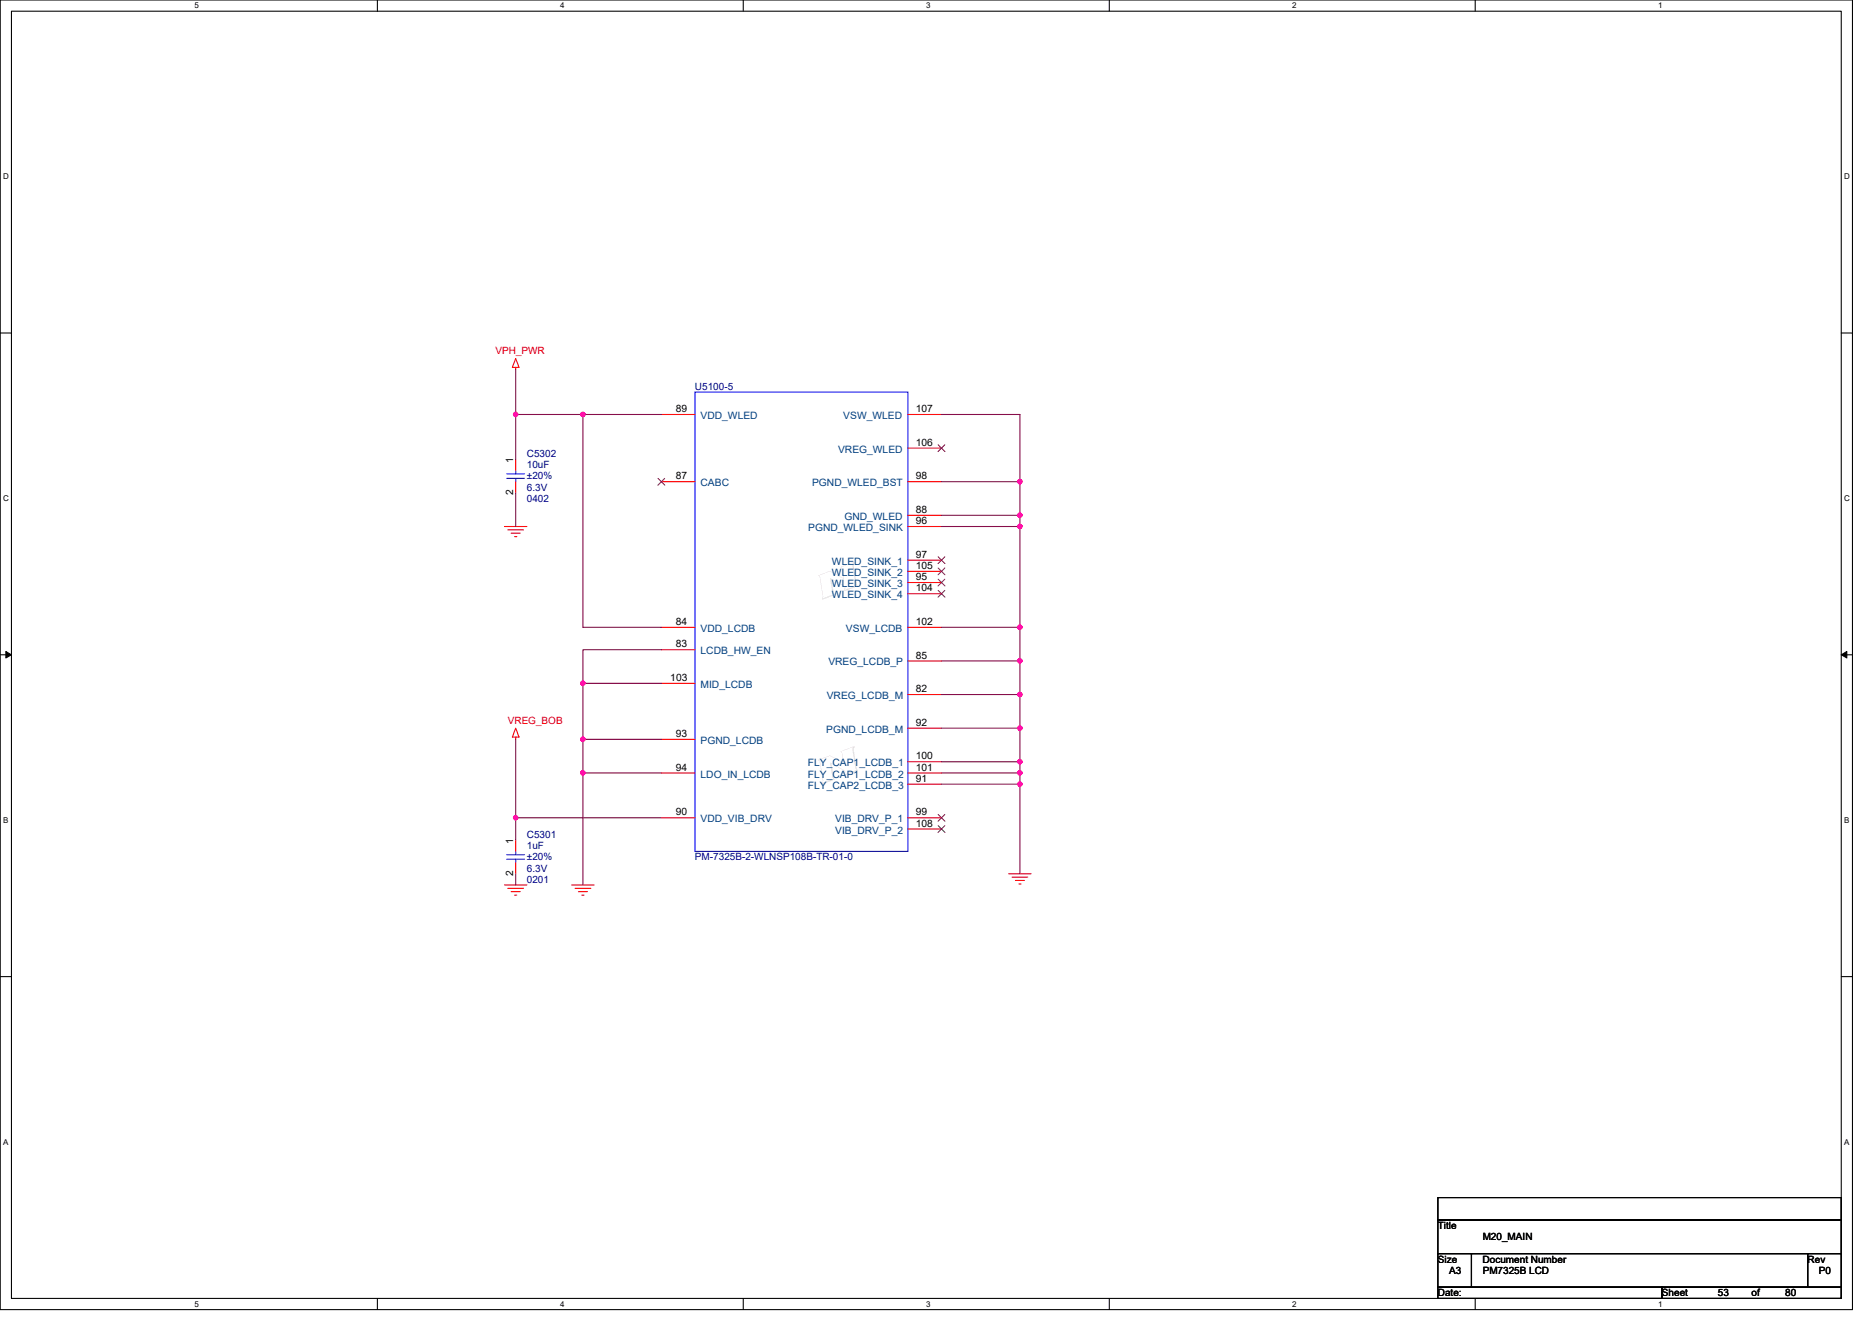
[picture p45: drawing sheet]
<svg xmlns="http://www.w3.org/2000/svg" width="297mm" height="210mm" viewBox="0 0 297 210" stroke-linecap="round" stroke-linejoin="round" font-family="sans-serif">
<defs><g id="words">
<g font-size="1.6" fill="#f00">
<text x="78.6" y="56.2">VPH_PWR</text>
<text x="80.6" y="114.9">VREG_BOB</text>
</g>
<g font-size="1.6">
<text x="107.2" y="65.4">89</text>
<text x="145.3" y="65.4">107</text>
<text x="145.3" y="70.7">106</text>
<text x="81.4" y="73.4" transform="rotate(-90 81.4 73.4)">1</text>
<text x="107.2" y="76.1">87</text>
<text x="145.3" y="76.1">98</text>
<text x="81.4" y="78.6" transform="rotate(-90 81.4 78.6)">2</text>
<text x="145.3" y="83.2">96</text>
<text x="145.3" y="81.4">88</text>
<text x="145.3" y="88.5">97</text>
<text x="145.3" y="93.9">104</text>
<text x="145.3" y="92.1">95</text>
<text x="145.3" y="90.3">105</text>
<text x="107.2" y="99.2">84</text>
<text x="145.3" y="99.2">102</text>
<text x="107.2" y="102.7">83</text>
<text x="145.3" y="104.5">85</text>
<text x="106.4" y="108.1">103</text>
<text x="145.3" y="109.9">82</text>
<text x="107.2" y="117">93</text>
<text x="145.3" y="115.2">92</text>
<text x="107.2" y="122.3">94</text>
<text x="145.3" y="124.1">91</text>
<text x="145.3" y="122.3">101</text>
<text x="145.3" y="120.5">100</text>
<text x="107.2" y="129.4">90</text>
<text x="145.3" y="131.2">108</text>
<text x="145.3" y="129.4">99</text>
<text x="81.4" y="133.9" transform="rotate(-90 81.4 133.9)">1</text>
<text x="81.4" y="139.1" transform="rotate(-90 81.4 139.1)">2</text>
<text x="228.1" y="195.1">Title</text>
<text x="235.3" y="196.8">M20_MAIN</text>
<text x="228.1" y="200.4">Size</text>
<text x="229.9" y="202.2">A3</text>
<text x="235.3" y="200.4">Document Number</text>
<text x="235.3" y="202.2">PM7325B LCD</text>
<text x="286.8" y="200.4">Rev</text>
<text x="288.6" y="202.2">P0</text>
<text x="228.1" y="205.7">Date:</text>
<text x="263.7" y="205.7">Sheet</text>
<text x="272.6" y="205.7">53</text>
<text x="277.9" y="205.7">of</text>
<text x="283.3" y="205.7">80</text>
</g>
<g font-size="1.6" fill="#000080">
<text x="110.3" y="61.9">U5100-5</text>
<text x="83.6" y="72.5">C5302</text>
<text x="83.6" y="74.3">10uF</text>
<text x="83.6" y="77.9">6.3V</text>
<text x="83.6" y="76.1">±20%</text>
<text x="83.6" y="79.7">0402</text>
<text x="83.6" y="133">C5301</text>
<text x="83.6" y="134.8">1uF</text>
<text x="83.6" y="136.5">±20%</text>
<text x="110.3" y="136.5">PM-7325B-2-WLNSP108B-TR-01-0</text>
<text x="83.6" y="140.1">0201</text>
<text x="83.6" y="138.3">6.3V</text>
</g>
<g font-size="1.6" fill="#004080">
<text x="111.2" y="66.5">VDD_WLED</text>
<text x="133" y="71.8">VREG_WLED</text>
<text x="133.8" y="66.5">VSW_WLED</text>
<text x="111.2" y="77.2">CABC</text>
<text x="128.9" y="77.2">PGND_WLED_BST</text>
<text x="134" y="82.5">GND_WLED</text>
<text x="128.2" y="84.3">PGND_WLED_SINK</text>
<text x="132" y="89.6">WLED_SINK_1</text>
<text x="132" y="95">WLED_SINK_4</text>
<text x="132" y="93.2">WLED_SINK_3</text>
<text x="132" y="91.4">WLED_SINK_2</text>
<text x="111.2" y="100.3">VDD_LCDB</text>
<text x="134.2" y="100.3">VSW_LCDB</text>
<text x="111.2" y="103.8">LCDB_HW_EN</text>
<text x="131.4" y="105.6">VREG_LCDB_P</text>
<text x="111.2" y="109.2">MID_LCDB</text>
<text x="131.2" y="111">VREG_LCDB_M</text>
<text x="111.2" y="118.1">PGND_LCDB</text>
<text x="131.1" y="116.3">PGND_LCDB_M</text>
<text x="111.2" y="123.4">LDO_IN_LCDB</text>
<text x="128.2" y="125.2">FLY_CAP2_LCDB_3</text>
<text x="128.2" y="123.4">FLY_CAP1_LCDB_2</text>
<text x="128.2" y="121.6">FLY_CAP1_LCDB_1</text>
<text x="111.2" y="130.5">VDD_VIB_DRV</text>
<text x="132.5" y="130.5">VIB_DRV_P_1</text>
<text x="132.5" y="132.3">VIB_DRV_P_2</text>
</g>
<g font-size="1.3">
<text x="30.8" y="1.3">5</text>
<text x="88.9" y="1.3">4</text>
<text x="147" y="1.3">3</text>
<text x="205" y="1.3">2</text>
<text x="263.1" y="1.3">1</text>
<text x=".5" y="28.4">D</text>
<text x="292.6" y="28.4">D</text>
<text x=".5" y="79.5">C</text>
<text x="292.6" y="79.5">C</text>
<text x=".5" y="130.6">B</text>
<text x="292.6" y="130.6">B</text>
<text x=".5" y="181.7">A</text>
<text x="292.6" y="181.7">A</text>
<text x="30.8" y="207.4">5</text>
<text x="88.9" y="207.4">4</text>
<text x="147" y="207.4">3</text>
<text x="205" y="207.4">2</text>
<text x="263.1" y="207.4">1</text>
</g>
</g></defs>
<path d="M0 0h293.9v207.9h-293.9zM1.8 1.8h290.4v204.3h-290.4z" fill="none" stroke="#000" stroke-width=".17"/>
<g fill="#fff">
<path d="M30.8 .2h.7v1.4h-.7z"/>
<path d="M30.8 206.3h.7v1.4h-.7z"/>
</g>
<path d="M59.9 0v1.8M59.9 206.1v1.8" fill="none" stroke="#000" stroke-width=".17"/>
<g fill="#fff">
<path d="M88.9 .2h.7v1.4h-.7z"/>
<path d="M88.9 206.3h.7v1.4h-.7z"/>
</g>
<path d="M117.9 0v1.8M117.9 206.1v1.8" fill="none" stroke="#000" stroke-width=".17"/>
<g fill="#fff">
<path d="M147 .2h.7v1.4h-.7z"/>
<path d="M147 206.3h.7v1.4h-.7z"/>
</g>
<path d="M176 0v1.8M176 206.1v1.8" fill="none" stroke="#000" stroke-width=".17"/>
<g fill="#fff">
<path d="M205 .2h.7v1.4h-.7z"/>
<path d="M205 206.3h.7v1.4h-.7z"/>
</g>
<path d="M234.1 0v1.8M234.1 206.1v1.8" fill="none" stroke="#000" stroke-width=".17"/>
<g fill="#fff">
<path d="M263.1 .2h.7v1.4h-.7z"/>
<path d="M263.1 206.3h.7v1.4h-.7z"/>
<path d="M.5 27.3h.9v1.4h-.9z"/>
<path d="M292.6 27.3h.9v1.4h-.9z"/>
<path d="M.5 78.4h.9v1.4h-.9z"/>
<path d="M292.6 78.4h.9v1.4h-.9z"/>
</g>
<path d="M0 52.9h1.8M292.2 52.9h1.7" fill="none" stroke="#000" stroke-width=".17"/>
<g fill="#fff">
<path d="M.5 129.5h.8v1.4h-.8z"/>
<path d="M292.6 129.5h.9v1.4h-.9z"/>
</g>
<path d="M0 103.9h1.8M292.2 103.9h1.7" fill="none" stroke="#000" stroke-width=".17"/>
<path d="M.9 103.4l.9 .5-.9 .5zM292.2 103.9l.8-.5v1z" fill="#000" stroke="#000" stroke-width=".16"/>
<g fill="#fff">
<path d="M.5 180.5h.8v1.4h-.8z"/>
<path d="M292.6 180.5h.9v1.4h-.9z"/>
</g>
<path d="M0 155h1.8M292.2 155h1.7M228.2 190.1h64v3.5h-64zM228.2 193.6h64v5.4h-64zM228.2 199h5.3v5.3h-5.3zM233.5 199h53.3v5.3h-53.3zM286.8 199h5.4v5.3h-5.4zM228.2 204.3h35.5v1.8h-35.5zM263.7 204.3h28.5v1.8h-28.5z" fill="none" stroke="#000" stroke-width=".17"/>
<g fill="none" stroke="#f00" stroke-width=".17">
<path d="M81.8 56.9l.6 1.4h-1.1zM81.8 58.3v.4M81.8 72.9v1.8M81.8 76.5v1.7M104.9 65.8h5.4M104.9 76.5h5.4M144.1 76.5h5.3M144.1 71.1h5.3M144.1 65.8h5.3M80 83.6h3.6M80.6 84.1h2.5M81.1 84.6h1.4"/>
<path d="M81.7 85.2h.3M104.9 99.6h5.4M144.1 99.6h5.3M144.1 94.2h5.3M144.1 92.5h5.3M144.1 90.7h5.3M144.1 88.9h5.3M144.1 83.6h5.3M144.1 81.8h5.3M81.8 115.6l.6 1.4h-1.1zM81.8 117v.3M104.9 103.1h5.4"/>
<path d="M104.9 108.5h5.4M104.9 117.3h5.4M144.1 115.6h5.3M144.1 110.2h5.3M144.1 104.9h5.3M81.8 133.4v1.7M81.8 136.9v1.8M104.9 122.7h5.4M104.9 129.8h5.4M144.1 131.6h5.3M144.1 129.8h5.3M144.1 124.5h5.3"/>
<path d="M144.1 122.7h5.3M144.1 120.9h5.3M160.1 138.7h3.5M160.6 139.2h2.5M161.1 139.7h1.5M80 140.5h3.6M80.6 141h2.5M81.1 141.5h1.4M81.7 142.1h.3M90.7 140.5h3.6M91.2 141h2.5M91.8 141.5h1.4"/>
<path d="M92.3 142.1h.4M161.7 140.3h.3"/>
</g>
<path d="M80.4 75.2h2.8M80.4 75.9h2.8M81.8 74.7v.5M81.8 75.9v.6M110.3 62.2h33.8v72.9h-33.8zM80.4 135.7h2.8M80.4 136.4h2.8M81.8 135.1v.6M81.8 136.4v.5" fill="none" stroke="#00f" stroke-width=".17"/>
<g fill="none" stroke="#804000" stroke-width=".16">
<path d="M104.4 75.9l1.1 1.1M105.5 75.9l-1.1 1.1M148.9 70.6l1 1.1M149.9 70.6l-1.1 1.1M148.9 93.7l1 1.1M148.9 91.9l1 1.1M148.9 90.1l1 1.1M148.9 88.4l1 1.1M149.9 93.7l-1.1 1.1M149.9 91.9l-1.1 1.1M149.9 90.1l-1.1 1.1M149.9 88.4l-1.1 1.1"/>
<path d="M148.9 131l1 1.1M148.9 129.3l1 1M149.9 131l-1.1 1.1M149.9 129.3l-1.1 1"/>
</g>
<g fill="none" stroke="#800040" stroke-width=".17">
<path d="M81.8 58.7v7.1M81.8 65.8v7.1M81.8 78.2v5.4M81.8 65.8h10.7M92.5 65.8v33.8h12.4M92.5 65.8h12.4M149.4 65.8h12.4v10.7M149.4 76.5h12.4v5.3M149.4 81.8h12.4v1.8M149.4 83.6h12.4v16M149.4 99.6h12.4v5.3M81.8 117.3v12.5"/>
<path d="M104.9 108.5h-12.4v8.8M104.9 103.1h-12.4v5.4M104.9 117.3h-12.4v5.4M149.4 104.9h12.4v5.3M149.4 110.2h12.4v5.4M149.4 115.6h12.4v5.3M81.8 138.7v1.8M81.8 129.8v3.5M81.8 129.8h23.1M104.9 122.7h-12.4v17.8M149.4 120.9h12.4v1.8M149.4 122.7h12.4v1.8"/>
<path d="M149.4 124.5h12.4v14.2"/>
</g>
<g fill="#f0f" stroke="#f0f" stroke-width=".17">
<circle cx="161.8" cy="76.4" r=".35"/>
<circle cx="161.8" cy="81.8" r=".35"/>
<circle cx="161.8" cy="83.6" r=".35"/>
<circle cx="161.8" cy="99.6" r=".35"/>
<circle cx="92.5" cy="122.7" r=".35"/>
<circle cx="161.8" cy="104.9" r=".35"/>
<circle cx="161.8" cy="110.2" r=".35"/>
<circle cx="161.8" cy="122.7" r=".35"/>
<circle cx="92.5" cy="108.4" r=".35"/>
<circle cx="161.8" cy="115.6" r=".35"/>
<circle cx="161.8" cy="120.9" r=".35"/>
<circle cx="92.5" cy="117.3" r=".35"/>
<circle cx="161.8" cy="124.4" r=".35"/>
<circle cx="81.8" cy="129.8" r=".35"/>
<circle cx="81.8" cy="65.8" r=".35"/>
<circle cx="92.5" cy="65.8" r=".35"/>
</g>
<use href="#words"/>
</svg>
